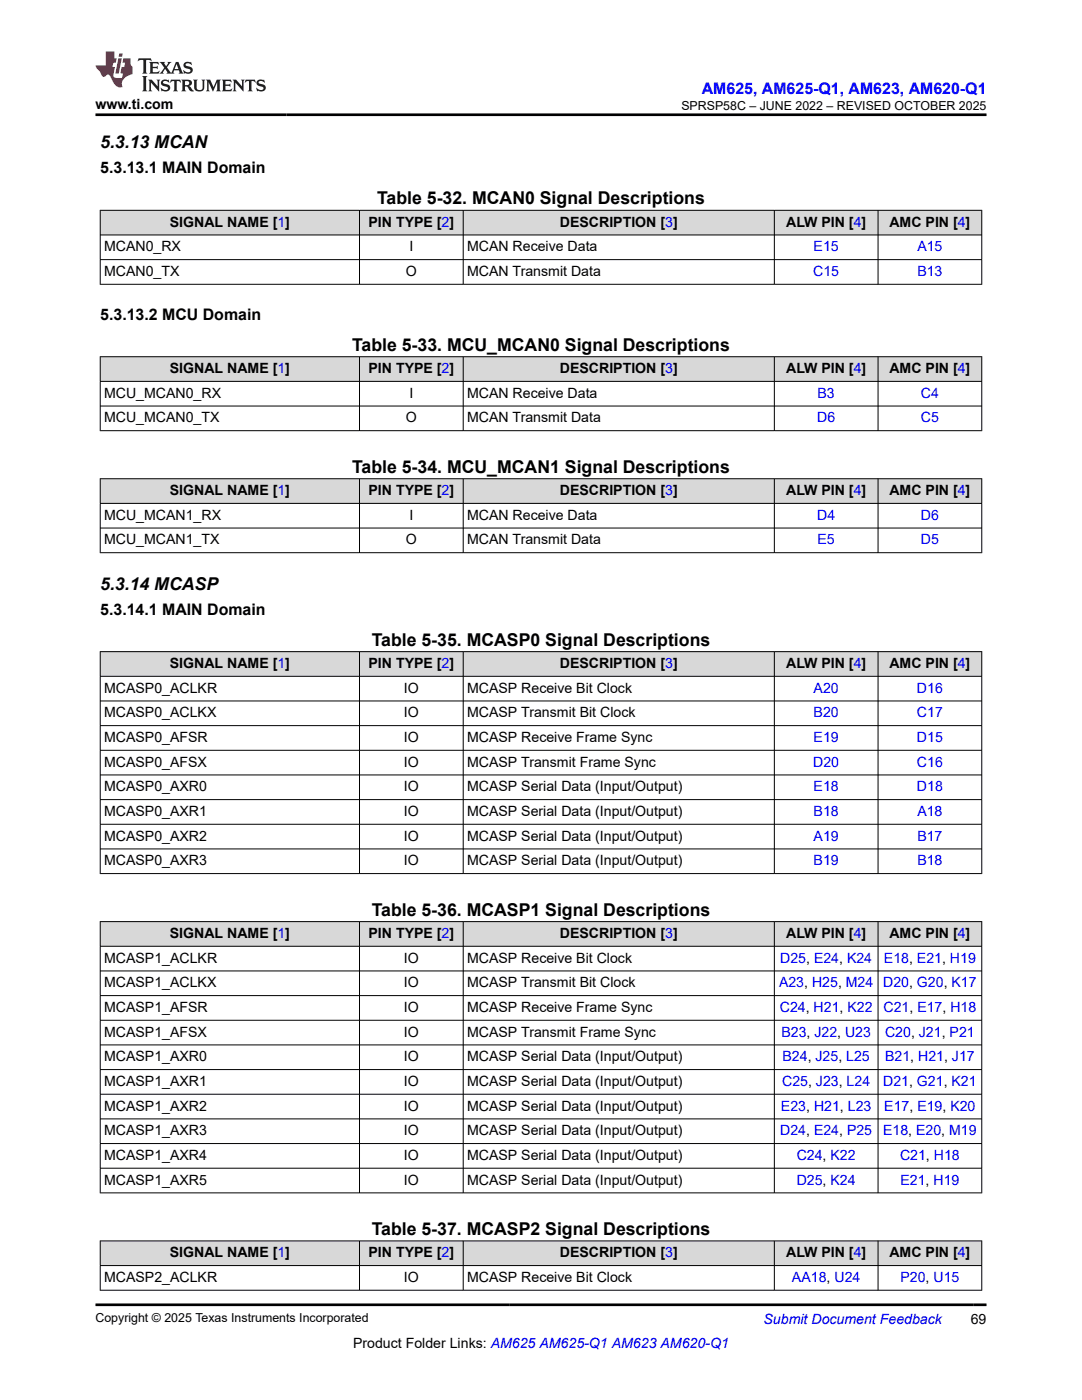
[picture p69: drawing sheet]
<svg xmlns="http://www.w3.org/2000/svg" width="216mm" height="279mm" viewBox="0 0 216 279" stroke-linecap="round" stroke-linejoin="round" font-family="sans-serif">
<defs><g id="words">
<g font-size="3.5">
<text x="20" y="29.6">5.3.13 MCAN</text>
<text x="75.2" y="40.8">Table 5-32. MCAN0 Signal Descriptions</text>
<text x="70.2" y="70">Table 5-33. MCU_MCAN0 Signal Descriptions</text>
<text x="70.2" y="94.4">Table 5-34. MCU_MCAN1 Signal Descriptions</text>
<text x="20" y="117.7">5.3.14 MCASP</text>
<text x="74.2" y="128.9">Table 5-35. MCASP0 Signal Descriptions</text>
<text x="74.2" y="182.8">Table 5-36. MCASP1 Signal Descriptions</text>
<text x="74.2" y="246.5">Table 5-37. MCASP2 Signal Descriptions</text>
</g>
<text font-size="3.2" fill="#00f" x="140" y="18.7">AM625, AM625-Q1, AM623, AM620-Q1</text>
<g font-size="3.2">
<text x="20" y="34.6">5.3.13.1 MAIN Domain</text>
<text x="20" y="63.8">5.3.13.2 MCU Domain</text>
<text x="20" y="122.6">5.3.14.1 MAIN Domain</text>
</g>
<g font-size="2.8">
<text x="19" y="21.8">www.ti.com</text>
<text x="33.9" y="45.2">SIGNAL NAME [1]</text>
<text x="73.5" y="45.2">PIN TYPE [2]</text>
<text x="111.7" y="45.2">DESCRIPTION [3]</text>
<text x="156.9" y="45.2">ALW PIN [4]</text>
<text x="177.5" y="45.2">AMC PIN [4]</text>
<text x="20.8" y="50.2">MCAN0_RX</text>
<text x="81.7" y="50.2">I</text>
<text x="93.2" y="50.2">MCAN Receive Data</text>
<text x="20.8" y="55.1">MCAN0_TX</text>
<text x="81" y="55.1">O</text>
<text x="93.2" y="55.1">MCAN Transmit Data</text>
<text x="33.9" y="74.5">SIGNAL NAME [1]</text>
<text x="73.5" y="74.5">PIN TYPE [2]</text>
<text x="111.7" y="74.5">DESCRIPTION [3]</text>
<text x="156.9" y="74.5">ALW PIN [4]</text>
<text x="177.5" y="74.5">AMC PIN [4]</text>
<text x="20.8" y="79.4">MCU_MCAN0_RX</text>
<text x="81.7" y="79.4">I</text>
<text x="93.2" y="79.4">MCAN Receive Data</text>
<text x="20.8" y="84.3">MCU_MCAN0_TX</text>
<text x="81" y="84.3">O</text>
<text x="93.2" y="84.3">MCAN Transmit Data</text>
<text x="33.9" y="98.8">SIGNAL NAME [1]</text>
<text x="73.5" y="98.8">PIN TYPE [2]</text>
<text x="111.7" y="98.8">DESCRIPTION [3]</text>
<text x="156.9" y="98.8">ALW PIN [4]</text>
<text x="177.5" y="98.8">AMC PIN [4]</text>
<text x="20.8" y="103.7">MCU_MCAN1_RX</text>
<text x="81.7" y="103.7">I</text>
<text x="93.2" y="103.7">MCAN Receive Data</text>
<text x="20.8" y="108.7">MCU_MCAN1_TX</text>
<text x="81" y="108.7">O</text>
<text x="93.2" y="108.7">MCAN Transmit Data</text>
<text x="33.9" y="133.3">SIGNAL NAME [1]</text>
<text x="73.5" y="133.3">PIN TYPE [2]</text>
<text x="111.7" y="133.3">DESCRIPTION [3]</text>
<text x="156.9" y="133.3">ALW PIN [4]</text>
<text x="177.5" y="133.3">AMC PIN [4]</text>
<text x="20.8" y="138.2">MCASP0_ACLKR</text>
<text x="20.8" y="143.2">MCASP0_ACLKX</text>
<text x="80.6" y="138.2">IO</text>
<text x="80.6" y="143.2">IO</text>
<text x="93.2" y="138.2">MCASP Receive Bit Clock</text>
<text x="93.2" y="143.2">MCASP Transmit Bit Clock</text>
<text x="20.8" y="148.1">MCASP0_AFSR</text>
<text x="80.6" y="148.1">IO</text>
<text x="93.2" y="148.1">MCASP Receive Frame Sync</text>
<text x="20.8" y="153">MCASP0_AFSX</text>
<text x="80.6" y="153">IO</text>
<text x="93.2" y="153">MCASP Transmit Frame Sync</text>
<text x="20.8" y="157.9">MCASP0_AXR0</text>
<text x="80.6" y="157.9">IO</text>
<text x="93.2" y="157.9">MCASP Serial Data (Input/Output)</text>
<text x="20.8" y="162.9">MCASP0_AXR1</text>
<text x="20.8" y="167.8">MCASP0_AXR2</text>
<text x="80.6" y="162.9">IO</text>
<text x="80.6" y="167.8">IO</text>
<text x="93.2" y="162.9">MCASP Serial Data (Input/Output)</text>
<text x="93.2" y="167.8">MCASP Serial Data (Input/Output)</text>
<text x="20.8" y="172.7">MCASP0_AXR3</text>
<text x="80.6" y="172.7">IO</text>
<text x="93.2" y="172.7">MCASP Serial Data (Input/Output)</text>
<text x="33.9" y="187.2">SIGNAL NAME [1]</text>
<text x="73.5" y="187.2">PIN TYPE [2]</text>
<text x="111.7" y="187.2">DESCRIPTION [3]</text>
<text x="156.9" y="187.2">ALW PIN [4]</text>
<text x="177.5" y="187.2">AMC PIN [4]</text>
<text x="20.8" y="192.1">MCASP1_ACLKR</text>
<text x="20.8" y="197">MCASP1_ACLKX</text>
<text x="80.6" y="192.1">IO</text>
<text x="80.6" y="197">IO</text>
<text x="93.2" y="192.1">MCASP Receive Bit Clock</text>
<text x="93.2" y="197">MCASP Transmit Bit Clock</text>
<text x="20.8" y="202">MCASP1_AFSR</text>
<text x="80.6" y="202">IO</text>
<text x="93.2" y="202">MCASP Receive Frame Sync</text>
<text x="20.8" y="206.9">MCASP1_AFSX</text>
<text x="80.6" y="206.9">IO</text>
<text x="93.2" y="206.9">MCASP Transmit Frame Sync</text>
<text x="20.8" y="211.8">MCASP1_AXR0</text>
<text x="80.6" y="211.8">IO</text>
<text x="93.2" y="211.8">MCASP Serial Data (Input/Output)</text>
<text x="20.8" y="216.7">MCASP1_AXR1</text>
<text x="20.8" y="221.7">MCASP1_AXR2</text>
<text x="80.6" y="216.7">IO</text>
<text x="80.6" y="221.7">IO</text>
<text x="93.2" y="216.7">MCASP Serial Data (Input/Output)</text>
<text x="93.2" y="221.7">MCASP Serial Data (Input/Output)</text>
<text x="20.8" y="226.6">MCASP1_AXR3</text>
<text x="80.6" y="226.6">IO</text>
<text x="93.2" y="226.6">MCASP Serial Data (Input/Output)</text>
<text x="20.8" y="231.5">MCASP1_AXR4</text>
<text x="80.6" y="231.5">IO</text>
<text x="93.2" y="231.5">MCASP Serial Data (Input/Output)</text>
<text x="20.8" y="236.4">MCASP1_AXR5</text>
<text x="80.6" y="236.4">IO</text>
<text x="93.2" y="236.4">MCASP Serial Data (Input/Output)</text>
<text x="33.9" y="250.9">SIGNAL NAME [1]</text>
<text x="73.5" y="250.9">PIN TYPE [2]</text>
<text x="111.7" y="250.9">DESCRIPTION [3]</text>
<text x="156.9" y="250.9">ALW PIN [4]</text>
<text x="177.5" y="250.9">AMC PIN [4]</text>
<text x="20.8" y="255.8">MCASP2_ACLKR</text>
<text x="80.6" y="255.8">IO</text>
<text x="93.2" y="255.8">MCASP Receive Bit Clock</text>
<text x="70.5" y="269">Product Folder Links: AM625 AM625-Q1 AM623 AM620-Q1</text>
<text x="193.7" y="264.2">69</text>
</g>
<g font-size="2.8" fill="#00f">
<text x="162.3" y="50.2">E15</text>
<text x="183" y="50.2">A15</text>
<text x="162.3" y="55.1">C15</text>
<text x="183" y="55.1">B13</text>
<text x="163.1" y="79.4">B3</text>
<text x="183.7" y="79.4">C4</text>
<text x="163.1" y="84.3">D6</text>
<text x="183.7" y="84.3">C5</text>
<text x="163.1" y="103.7">D4</text>
<text x="183.7" y="103.7">D6</text>
<text x="163.1" y="108.7">E5</text>
<text x="183.7" y="108.7">D5</text>
<text x="162.3" y="138.2">A20</text>
<text x="162.3" y="143.2">B20</text>
<text x="183" y="138.2">D16</text>
<text x="183" y="143.2">C17</text>
<text x="162.3" y="148.1">E19</text>
<text x="183" y="148.1">D15</text>
<text x="162.3" y="153">D20</text>
<text x="183" y="153">C16</text>
<text x="162.3" y="157.9">E18</text>
<text x="183" y="157.9">D18</text>
<text x="162.3" y="162.9">B18</text>
<text x="162.3" y="167.8">A19</text>
<text x="183" y="162.9">A18</text>
<text x="183" y="167.8">B17</text>
<text x="162.3" y="172.7">B19</text>
<text x="183" y="172.7">B18</text>
<text x="155.4" y="197">A23, H25, M24</text>
<text x="155.7" y="192.1">D25, E24, K24</text>
<text x="176.2" y="197">D20, G20, K17</text>
<text x="176.4" y="192.1">E18, E21, H19</text>
<text x="155.6" y="202">C24, H21, K22</text>
<text x="176.3" y="202">C21, E17, H18</text>
<text x="155.9" y="206.9">B23, J22, U23</text>
<text x="176.6" y="206.9">C20, J21, P21</text>
<text x="156.2" y="211.8">B24, J25, L25</text>
<text x="176.6" y="211.8">B21, H21, J17</text>
<text x="155.8" y="221.7">E23, H21, L23</text>
<text x="156.1" y="216.7">C25, J23, L24</text>
<text x="176.2" y="216.7">D21, G21, K21</text>
<text x="176.5" y="221.7">E17, E19, K20</text>
<text x="155.7" y="226.6">D24, E24, P25</text>
<text x="176.2" y="226.6">E18, E20, M19</text>
<text x="159" y="231.5">C24, K22</text>
<text x="179.6" y="231.5">C21, H18</text>
<text x="159" y="236.4">D25, K24</text>
<text x="179.7" y="236.4">E21, H19</text>
<text x="158" y="255.8">AA18, U24</text>
<text x="179.7" y="255.8">P20, U15</text>
<text x="152.4" y="264.2">Submit Document Feedback</text>
</g>
<g font-size="2.5">
<text x="136" y="21.9">SPRSP58C – JUNE 2022 – REVISED OCTOBER 2025</text>
<text x="19" y="263.9">Copyright © 2025 Texas Instruments Incorporated</text>
</g>
</g></defs>
<g fill="#d8d8d8">
<path d="M20 42h175.9v4.9h-175.9z" fill-rule="evenodd"/>
<path d="M20.1 42h51.6v4.8h-51.6z" fill-rule="evenodd"/>
<path d="M71.8 42h20.6v4.8h-20.6z" fill-rule="evenodd"/>
<path d="M92.5 42h61.9v4.8h-61.9z" fill-rule="evenodd"/>
<path d="M154.6 42h20.5v4.8h-20.5z" fill-rule="evenodd"/>
<path d="M175.3 42h20.5v4.8h-20.5z" fill-rule="evenodd"/>
</g>
<path d="M19.9 42h176.1M19.9 46.9h176.1M19.9 51.8h176.1M19.9 56.7h176.1M20 41.9v14.9M71.7 41.9v14.9M92.4 41.9v14.9M154.5 41.9v14.9M175.2 41.9v14.9M195.9 41.9v14.9" fill="none" stroke="#000" stroke-width=".2"/>
<g fill="#d8d8d8">
<path d="M20 71.2h175.9v4.9h-175.9z" fill-rule="evenodd"/>
<path d="M20.1 71.3h51.6v4.8h-51.6z" fill-rule="evenodd"/>
<path d="M71.8 71.3h20.6v4.8h-20.6z" fill-rule="evenodd"/>
<path d="M92.5 71.3h61.9v4.8h-61.9z" fill-rule="evenodd"/>
<path d="M154.6 71.3h20.5v4.8h-20.5z" fill-rule="evenodd"/>
<path d="M175.3 71.3h20.5v4.8h-20.5z" fill-rule="evenodd"/>
</g>
<path d="M19.9 71.2h176.1M19.9 76.1h176.1M20 71.1v14.9M71.7 71.1v14.9M92.4 71.1v14.9M154.5 71.1v14.9M175.2 71.1v14.9M195.9 71.1v14.9M19.9 81h176.1M19.9 86h176.1" fill="none" stroke="#000" stroke-width=".2"/>
<g fill="#d8d8d8">
<path d="M20 95.5h175.9v5h-175.9z" fill-rule="evenodd"/>
<path d="M20.1 95.6h51.6v4.8h-51.6z" fill-rule="evenodd"/>
<path d="M71.8 95.6h20.6v4.8h-20.6z" fill-rule="evenodd"/>
<path d="M92.5 95.6h61.9v4.8h-61.9z" fill-rule="evenodd"/>
<path d="M154.6 95.6h20.5v4.8h-20.5z" fill-rule="evenodd"/>
<path d="M175.3 95.6h20.5v4.8h-20.5z" fill-rule="evenodd"/>
</g>
<path d="M19.9 95.5h176.1M20 95.5v14.9M71.7 95.5v14.9M92.4 95.5v14.9M154.5 95.5v14.9M175.2 95.5v14.9M195.9 95.5v14.9M19.9 100.5h176.1M19.9 105.4h176.1M19.9 110.3h176.1" fill="none" stroke="#000" stroke-width=".2"/>
<g fill="#d8d8d8">
<path d="M20 130.1h175.9v4.9h-175.9z" fill-rule="evenodd"/>
<path d="M20.1 130.1h51.6v4.8h-51.6z" fill-rule="evenodd"/>
<path d="M71.8 130.1h20.6v4.8h-20.6z" fill-rule="evenodd"/>
<path d="M92.5 130.1h61.9v4.8h-61.9z" fill-rule="evenodd"/>
<path d="M154.6 130.1h20.5v4.8h-20.5z" fill-rule="evenodd"/>
<path d="M175.3 130.1h20.5v4.8h-20.5z" fill-rule="evenodd"/>
</g>
<g fill="none" stroke="#000" stroke-width=".2">
<path d="M19.9 130.1h176.1M19.9 135h176.1M19.9 139.9h176.1M20 130v44.4M71.7 130v44.4M92.4 130v44.4M154.5 130v44.4M175.2 130v44.4M195.9 130v44.4M19.9 144.8h176.1M19.9 149.7h176.1M19.9 154.7h176.1"/>
<path d="M19.9 159.6h176.1M19.9 164.5h176.1M19.9 169.4h176.1M19.9 174.3h176.1"/>
</g>
<g fill="#d8d8d8">
<path d="M20 183.9h175.9v5h-175.9z" fill-rule="evenodd"/>
<path d="M20.1 184h51.6v4.8h-51.6z" fill-rule="evenodd"/>
<path d="M71.8 184h20.6v4.8h-20.6z" fill-rule="evenodd"/>
<path d="M92.5 184h61.9v4.8h-61.9z" fill-rule="evenodd"/>
<path d="M154.6 184h20.5v4.8h-20.5z" fill-rule="evenodd"/>
<path d="M175.3 184h20.5v4.8h-20.5z" fill-rule="evenodd"/>
</g>
<g fill="none" stroke="#000" stroke-width=".2">
<path d="M19.9 183.9h176.1M19.9 188.9h176.1M19.9 193.8h176.1M19.9 198.7h176.1M20 183.9v54.2M71.7 183.9v54.2M92.4 183.9v54.2M154.5 183.9v54.2M175.2 183.9v54.2M195.9 183.9v54.2M19.9 203.6h176.1M19.9 208.5h176.1"/>
<path d="M19.9 213.5h176.1M19.9 218.4h176.1M19.9 223.3h176.1M19.9 228.2h176.1M19.9 233.1h176.1M19.9 238.1h176.1"/>
</g>
<g fill="#d8d8d8">
<path d="M20 247.7h175.9v4.9h-175.9z" fill-rule="evenodd"/>
<path d="M20.1 247.7h51.6v4.8h-51.6z" fill-rule="evenodd"/>
<path d="M71.8 247.7h20.6v4.8h-20.6z" fill-rule="evenodd"/>
<path d="M92.5 247.7h61.9v4.8h-61.9z" fill-rule="evenodd"/>
<path d="M154.6 247.7h20.5v4.8h-20.5z" fill-rule="evenodd"/>
<path d="M175.3 247.7h20.5v4.8h-20.5z" fill-rule="evenodd"/>
</g>
<path d="M19.9 247.7h176.1M19.9 252.6h176.1M19.9 257.5h176.1M20 247.6v10M71.7 247.6v10M92.4 247.6v10M154.5 247.6v10M175.2 247.6v10M195.9 247.6v10" fill="none" stroke="#000" stroke-width=".2"/>
<path d="M27.7 11.6l-.2 .6 .5-.2h.6v.1v2.2l-.2 .4h1l-.2-.4v-2.2v-.1h.5l.5 .2-.1-.6zM29.8 12.4l.2 .3v1.6l-.2 .4h1.9l.1-.6a1.08 1.08 0 0 1-1.3 .2v-.7h.6l.4 .2v-.7l-.4 .2h-.6v-.5l.2-.2a1 1 0 0 1 1 .3l-.1-.5zM31.8 12.4l1 1.1-1 1.2h.9l-.2-.2 .4-.8 .5 .8-.2 .2h1.6l-.2-.2 .1-.5h1l.1 .5-.1 .2h.9l-.2-.4-.8-1.9h-.5l-1 2.1-.8-1.1 .9-1h-.8l.2 .2-.5 .6-.3-.6 .1-.2zM35.2 12.8l.4 1h-.8zM36.8 12.5a.65 .65 0 0 0-.2 .7 .65 .65 0 0 0 .6 .5l.7 .1 .1 .3a.79 .79 0 0 1-.7 .4 .79 .79 0 0 1-.7-.5l.1 .7 .2-.1a.93 .93 0 0 0 1.1 0 .93 .93 0 0 0 .4-.9 1.46 1.46 0 0 0-1.2-.6l-.1-.3a1.09 1.09 0 0 1 1.2 .2l-.2-.6-.1 .1-.6-.2zM28.4 15.2l.2 .4v2.2l-.2 .4h1l-.2-.4v-2.2l.2-.4zM29.6 15.9l.2 .4v1.5l-.2 .4h.8l-.3-.4v-1.3l1.7 1.8v-2l.2-.4h-.8l.2 .2 .1 1.1-1.2-1.3zM32.3 16a.65 .65 0 0 0-.2 .8 .65 .65 0 0 0 .7 .4l.6 .2 .1 .2a.79 .79 0 0 1-.7 .4 .79 .79 0 0 1-.7-.5l.1 .7 .2-.1a.93 .93 0 0 0 1.1 .1 .93 .93 0 0 0 .4-1 1.46 1.46 0 0 0-1.2-.5l-.1-.4a1.09 1.09 0 0 1 1.2 .2l-.2-.6-.1 .1-.6-.1zM34.1 15.9l-.1 .6a.63 .63 0 0 1 .7-.3l.1 1.6-.3 .4h1l-.2-.4v-1.6a.66 .66 0 0 1 .8 .3l-.1-.6zM36.2 15.9l.2 .4v1.5l-.2 .4h.9l-.2-.2v-.7h.5l.1 .2a.79 .79 0 0 0 1.2 .6l-1-.9a.61 .61 0 0 0 .6-.6 .61 .61 0 0 0-.5-.7zM36.9 16.2h.2a.47 .47 0 0 1 .5 .1 .47 .47 0 0 1 .1 .5l-.2 .1-.6 .1zM38.5 15.9l.2 .2a2.27 2.27 0 0 0 .4 2 1.04 1.04 0 0 0 1.7-.7v-1.3l.2-.2h-.8l.2 .4v1.1a.6 .6 0 0 1-.6 .6 .6 .6 0 0 1-.6-.6v-1.1l.3-.4zM41.1 15.9l.2 .4v1.5l-.2 .4h.7l-.2-.4v-1.4l.9 1.9 .8-1.9v1.4l-.2 .4h1l-.3-.4v-1.5l.3-.4h-.8l-.7 1.5-.7-1.5zM44.3 15.9l.2 .4v1.5l-.2 .4h1.9l.1-.6a1.09 1.09 0 0 1-1.3 .2v-.7h.6l.4 .2v-.6l-.4 .2h-.6v-.6l.2-.1a1.01 1.01 0 0 1 1 .3l-.1-.6zM46.4 15.9l.3 .4v1.5l-.3 .4h.8l-.2-.4v-1.3l1.6 1.8v-2l.2-.4h-.7l.2 .2v1.1l-1.2-1.3zM49 15.9l-.1 .6a.63 .63 0 0 1 .8-.3v1.6l-.3 .4h1l-.2-.4v-1.6a.66 .66 0 0 1 .8 .3l-.1-.6zM51.4 16a.65 .65 0 0 0-.2 .8 .65 .65 0 0 0 .6 .4l.6 .2 .2 .2a.79 .79 0 0 1-.8 .4 .79 .79 0 0 1-.6-.5l.1 .7 .2-.1a.93 .93 0 0 0 1 .1 .93 .93 0 0 0 .5-1 1.46 1.46 0 0 0-1.3-.5l-.1-.4a1.09 1.09 0 0 1 1.3 .2l-.2-.6-.2 .1-.5-.1z" fill="#231f20"/>
<path d="M21.1 10.3v2.7h-2.1l.1 .4 .9 1a.95 .95 0 0 0 .9 .9 .59 .59 0 0 1 .6-.4 .59 .59 0 0 1 .5 .3l.4 .8a1.59 1.59 0 0 0 2.1 1.4 1.61 1.61 0 0 1 1-2.3l1-.3-.1-1.5a1.59 1.59 0 0 1-.4-1.7h-1.4l-.2 .9h.5l-.1 .9h-.5l-.2 .9v.3l.4 .1-.2 .9h-.6a.73 .73 0 0 1-1.1-.7l.3-1.5h-.5l.2-.9h.5l.2-.9h-.5v-1.3zM23.6 11.6l-.6 3.1h.7l.6-3.1zM23.8 10.7l-.1 .6h.7l.1-.6z" fill="#ed1c24"/>
<path d="M19 22.9h177.8M19 260.4h177.8" fill="none" stroke="#000" stroke-width=".53"/>
<use href="#words"/>
</svg>
